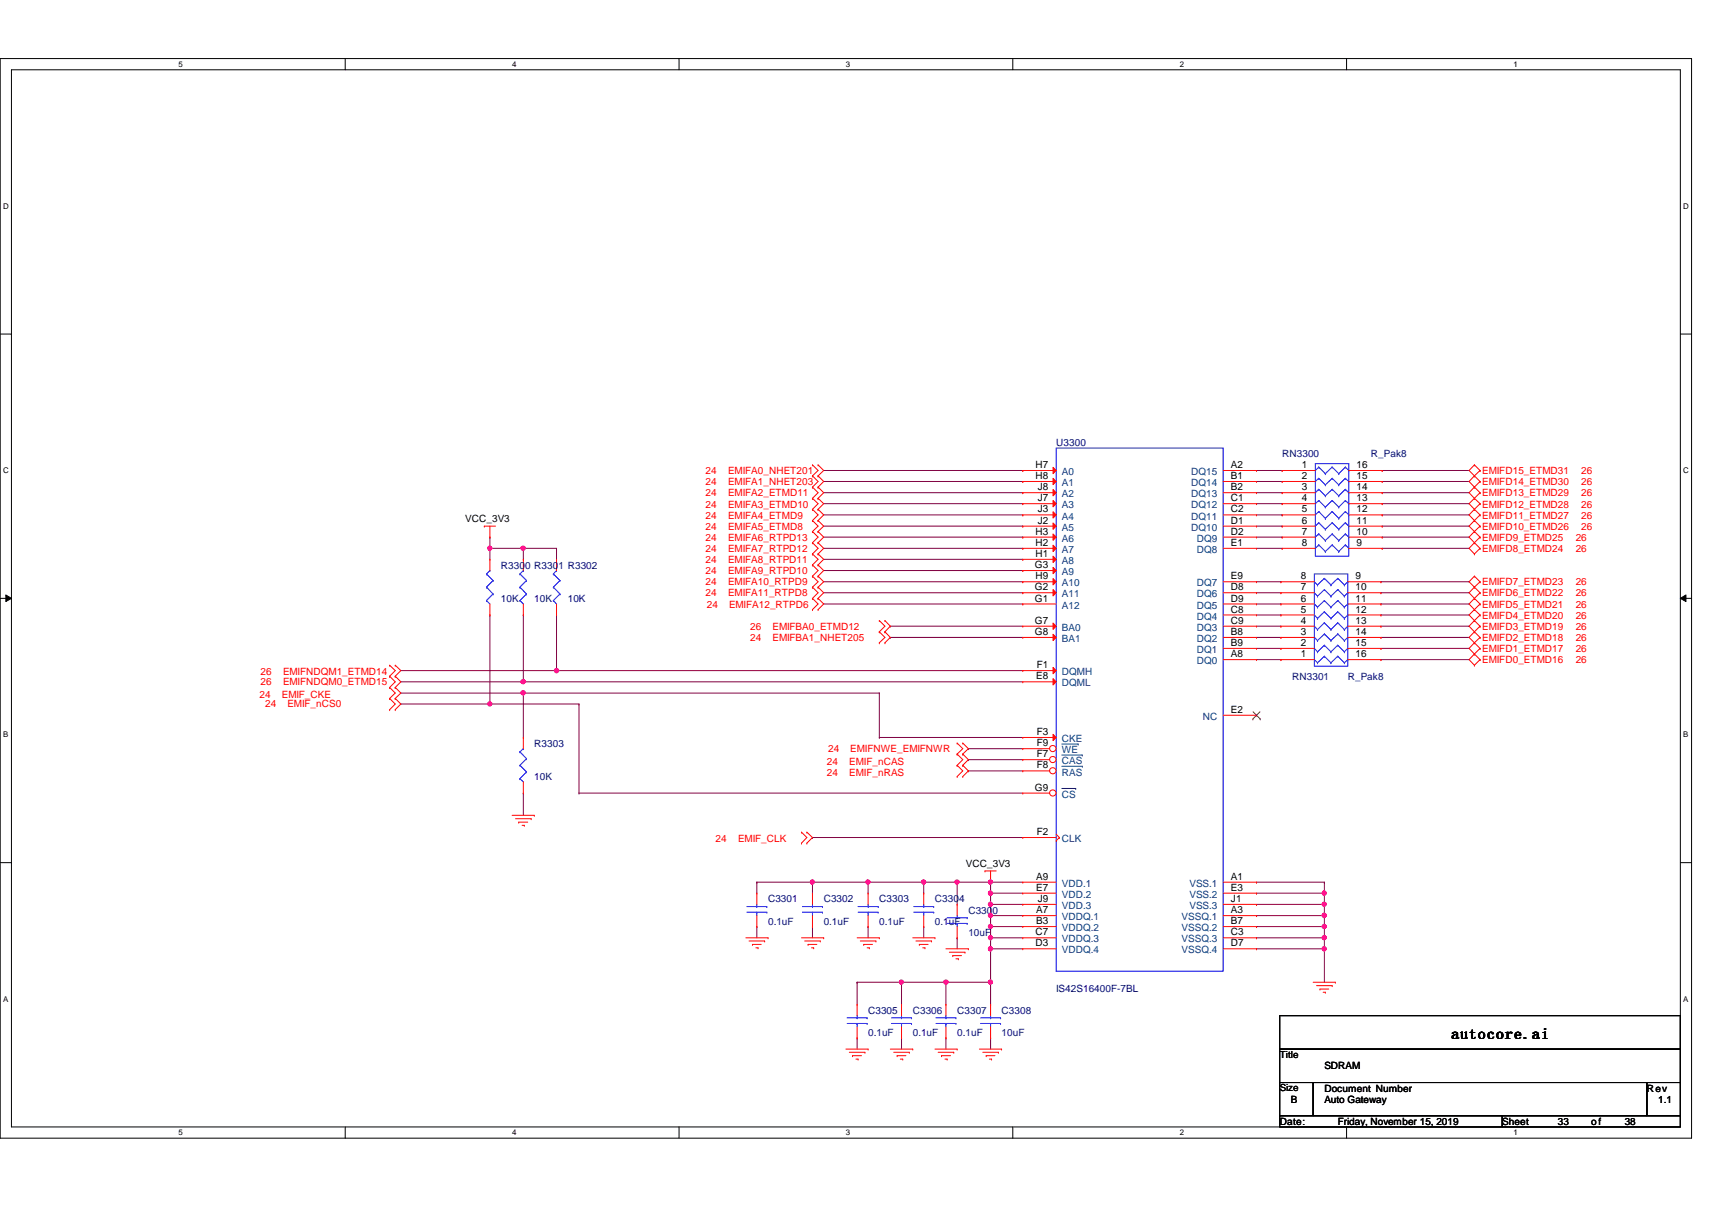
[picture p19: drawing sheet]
<svg xmlns="http://www.w3.org/2000/svg" width="297mm" height="210mm" viewBox="0 0 297 210" stroke-linecap="round" stroke-linejoin="round" font-family="sans-serif">
<defs><g id="words">
<text font-size="2.7" x="251.9" y="180.2">autocore.ai</text>
<g font-size="1.7" fill="#000080">
<text x="183.3" y="77.4">U3300</text>
<text x="222.5" y="79.3">RN3300</text>
<text x="237.9" y="79.3">R_Pak8</text>
<text x="86.9" y="98.6">R3300 R3301 R3302</text>
<text x="86.9" y="104.4">10K</text>
<text x="92.7" y="104.4">10K</text>
<text x="98.5" y="104.4">10K</text>
<text x="224.2" y="117.9">RN3301</text>
<text x="233.8" y="117.9">R_Pak8</text>
<text x="92.7" y="129.5">R3303</text>
<text x="92.7" y="135.3">10K</text>
<text x="133.3" y="156.5">C3301</text>
<text x="133.3" y="160.4">0.1uF</text>
<text x="142.9" y="156.5">C3302</text>
<text x="142.9" y="160.4">0.1uF</text>
<text x="152.6" y="156.5">C3303</text>
<text x="152.6" y="160.4">0.1uF</text>
<text x="162.2" y="156.5">C3304</text>
<text x="162.2" y="160.4">0.1uF</text>
<text x="168" y="158.5">C3300</text>
<text x="168" y="162.3">10uF</text>
<text x="183.3" y="172">IS42S16400F-7BL</text>
<text x="150.6" y="175.9">C3305</text>
<text x="150.6" y="179.7">0.1uF</text>
<text x="158.4" y="175.9">C3306</text>
<text x="158.4" y="179.7">0.1uF</text>
<text x="166.1" y="175.9">C3307</text>
<text x="166.1" y="179.7">0.1uF</text>
<text x="173.8" y="175.9">C3308</text>
<text x="173.8" y="179.7">10uF</text>
</g>
<g font-size="1.7" fill="#f00">
<text x="122.4" y="82.3">24</text>
<text x="126.3" y="82.3">EMIFA0_NHET201</text>
<text x="257.2" y="82.3">EMIFD15_ETMD31</text>
<text x="274.4" y="82.3">26</text>
<text x="122.4" y="84.2">24</text>
<text x="122.4" y="86.1">24</text>
<text x="122.4" y="88.1">24</text>
<text x="122.4" y="90">24</text>
<text x="126.3" y="84.2">EMIFA1_NHET203</text>
<text x="126.3" y="86.1">EMIFA2_ETMD11</text>
<text x="126.3" y="88.1">EMIFA3_ETMD10</text>
<text x="126.3" y="90">EMIFA4_ETMD9</text>
<text x="257.2" y="88.1">EMIFD12_ETMD28</text>
<text x="257.2" y="90">EMIFD11_ETMD27</text>
<text x="257.2" y="84.2">EMIFD14_ETMD30</text>
<text x="257.2" y="86.1">EMIFD13_ETMD29</text>
<text x="274.4" y="88.1">26</text>
<text x="274.4" y="90">26</text>
<text x="274.4" y="84.2">26</text>
<text x="274.4" y="86.1">26</text>
<text x="122.4" y="91.9">24</text>
<text x="122.4" y="93.8">24</text>
<text x="122.4" y="95.8">24</text>
<text x="126.3" y="91.9">EMIFA5_ETMD8</text>
<text x="126.3" y="93.8">EMIFA6_RTPD13</text>
<text x="126.3" y="95.8">EMIFA7_RTPD12</text>
<text x="257.2" y="91.9">EMIFD10_ETMD26</text>
<text x="257.2" y="93.8">EMIFD9_ETMD25</text>
<text x="257.2" y="95.8">EMIFD8_ETMD24</text>
<text x="273.4" y="93.8">26</text>
<text x="273.4" y="95.8">26</text>
<text x="274.4" y="91.9">26</text>
<text x="122.4" y="97.7">24</text>
<text x="122.4" y="99.6">24</text>
<text x="122.4" y="101.6">24</text>
<text x="126.3" y="97.7">EMIFA8_RTPD11</text>
<text x="126.3" y="99.6">EMIFA9_RTPD10</text>
<text x="126.3" y="101.6">EMIFA10_RTPD9</text>
<text x="257.2" y="101.6">EMIFD7_ETMD23</text>
<text x="273.4" y="101.6">26</text>
<text x="122.4" y="103.5">24</text>
<text x="122.6" y="105.4">24</text>
<text x="126.3" y="103.5">EMIFA11_RTPD8</text>
<text x="126.5" y="105.4">EMIFA12_RTPD6</text>
<text x="257.2" y="107.4">EMIFD4_ETMD20</text>
<text x="257.2" y="105.4">EMIFD5_ETMD21</text>
<text x="257.2" y="103.5">EMIFD6_ETMD22</text>
<text x="273.4" y="107.4">26</text>
<text x="273.4" y="105.4">26</text>
<text x="273.4" y="103.5">26</text>
<text x="130.2" y="109.3">26</text>
<text x="130.2" y="111.2">24</text>
<text x="134" y="109.3">EMIFBA0_ETMD12</text>
<text x="134" y="111.2">EMIFBA1_NHET205</text>
<text x="257.2" y="109.3">EMIFD3_ETMD19</text>
<text x="257.2" y="111.2">EMIFD2_ETMD18</text>
<text x="257.2" y="113.1">EMIFD1_ETMD17</text>
<text x="273.4" y="109.3">26</text>
<text x="273.4" y="111.2">26</text>
<text x="273.4" y="113.1">26</text>
<text x="45.2" y="118.9">26</text>
<text x="45.2" y="117">26</text>
<text x="49.1" y="118.9">EMIFNDQM0_ETMD15</text>
<text x="49.1" y="117">EMIFNDQM1_ETMD14</text>
<text x="257.2" y="115.1">EMIFD0_ETMD16</text>
<text x="273.4" y="115.1">26</text>
<text x="45" y="121">24</text>
<text x="46" y="122.6">24</text>
<text x="48.9" y="121">EMIF_CKE</text>
<text x="49.9" y="122.6">EMIF_nCS0</text>
<text x="143.7" y="130.5">24</text>
<text x="147.5" y="130.5">EMIFNWE_EMIFNWR</text>
<text x="143.5" y="132.6">24</text>
<text x="143.5" y="134.6">24</text>
<text x="147.4" y="132.6">EMIF_nCAS</text>
<text x="147.4" y="134.6">EMIF_nRAS</text>
<text x="124.2" y="146.1">24</text>
<text x="128.1" y="146.1">EMIF_CLK</text>
</g>
<g font-size="1.7">
<text x="179.7" y="81.2">H7</text>
<text x="179.7" y="83.1">H8</text>
<text x="213.6" y="81.2">A2</text>
<text x="213.6" y="83.1">B1</text>
<text x="225.9" y="81.2">1</text>
<text x="225.9" y="83.1">2</text>
<text x="235.4" y="83.1">15</text>
<text x="235.4" y="81.2">16</text>
<text x="180" y="85">J8</text>
<text x="180" y="87">J7</text>
<text x="180" y="88.9">J3</text>
<text x="213.6" y="85">B2</text>
<text x="213.6" y="87">C1</text>
<text x="213.6" y="88.9">C2</text>
<text x="225.9" y="85">3</text>
<text x="225.9" y="87">4</text>
<text x="225.9" y="88.9">5</text>
<text x="235.4" y="88.9">12</text>
<text x="235.4" y="87">13</text>
<text x="235.4" y="85">14</text>
<text x="80.7" y="90.6">VCC_3V3</text>
<text x="179.7" y="92.8">H3</text>
<text x="179.7" y="94.7">H2</text>
<text x="180" y="90.8">J2</text>
<text x="213.6" y="90.8">D1</text>
<text x="213.6" y="92.8">D2</text>
<text x="213.6" y="94.7">E1</text>
<text x="225.9" y="90.8">6</text>
<text x="225.9" y="92.8">7</text>
<text x="225.9" y="94.7">8</text>
<text x="235.4" y="94.7">9</text>
<text x="235.4" y="92.8">10</text>
<text x="235.4" y="90.8">11</text>
<text x="179.6" y="98.6">G3</text>
<text x="179.7" y="96.6">H1</text>
<text x="179.7" y="100.5">H9</text>
<text x="213.6" y="100.5">E9</text>
<text x="225.7" y="100.5">8</text>
<text x="235.2" y="100.5">9</text>
<text x="179.6" y="102.4">G2</text>
<text x="179.6" y="104.4">G1</text>
<text x="213.6" y="106.3">C8</text>
<text x="213.6" y="104.4">D9</text>
<text x="213.6" y="102.4">D8</text>
<text x="225.7" y="106.3">5</text>
<text x="225.7" y="104.4">6</text>
<text x="225.7" y="102.4">7</text>
<text x="235.2" y="102.4">10</text>
<text x="235.2" y="104.4">11</text>
<text x="235.2" y="106.3">12</text>
<text x="179.6" y="108.2">G7</text>
<text x="179.6" y="110.2">G8</text>
<text x="213.6" y="112.1">B9</text>
<text x="213.6" y="110.2">B8</text>
<text x="213.6" y="108.2">C9</text>
<text x="225.7" y="112.1">2</text>
<text x="225.7" y="110.2">3</text>
<text x="225.7" y="108.2">4</text>
<text x="235.2" y="108.2">13</text>
<text x="235.2" y="110.2">14</text>
<text x="235.2" y="112.1">15</text>
<text x="179.8" y="117.9">E8</text>
<text x="179.9" y="115.9">F1</text>
<text x="213.6" y="114">A8</text>
<text x="225.7" y="114">1</text>
<text x="235.2" y="114">16</text>
<text x="213.6" y="123.7">E2</text>
<text x="179.9" y="131.4">F7</text>
<text x="179.9" y="129.5">F9</text>
<text x="179.9" y="127.5">F3</text>
<text x="179.6" y="137.2">G9</text>
<text x="179.9" y="133.3">F8</text>
<text x="179.9" y="144.9">F2</text>
<text x="167.6" y="150.4">VCC_3V3</text>
<text x="179.8" y="152.6">A9</text>
<text x="179.8" y="154.5">E7</text>
<text x="213.6" y="152.6">A1</text>
<text x="213.6" y="154.5">E3</text>
<text x="179.8" y="160.3">B3</text>
<text x="179.8" y="158.4">A7</text>
<text x="180" y="156.5">J9</text>
<text x="213.6" y="156.5">J1</text>
<text x="213.6" y="158.4">A3</text>
<text x="213.6" y="160.3">B7</text>
<text x="179.7" y="164.2">D3</text>
<text x="179.7" y="162.3">C7</text>
<text x="213.6" y="162.3">C3</text>
<text x="213.6" y="164.2">D7</text>
<text x="222" y="183.5">Title</text>
<text x="229.8" y="185.5">SDRAM</text>
<text x="222" y="189.3">Size</text>
<text x="224" y="191.3">B</text>
<text x="229.8" y="189.4">Document Number</text>
<text x="229.8" y="191.3">Auto Gateway</text>
<text x="285.7" y="189.4">Rev</text>
<text x="287.7" y="191.3">1.1</text>
<text x="222" y="195.2">Date:</text>
<text x="232.1" y="195.2">Friday, November 15, 2019</text>
<text x="260.6" y="195.2">Sheet</text>
<text x="270.3" y="195.2">33</text>
<text x="276.1" y="195.2">of</text>
<text x="281.9" y="195.2">38</text>
</g>
<g font-size="1.7" fill="#004080">
<text x="184.2" y="82.4">A0</text>
<text x="206.7" y="82.4">DQ15</text>
<text x="184.2" y="84.3">A1</text>
<text x="184.2" y="86.3">A2</text>
<text x="184.2" y="88.2">A3</text>
<text x="206.7" y="84.3">DQ14</text>
<text x="206.7" y="86.3">DQ13</text>
<text x="206.7" y="88.2">DQ12</text>
<text x="184.2" y="90.1">A4</text>
<text x="184.2" y="92.1">A5</text>
<text x="184.2" y="94">A6</text>
<text x="184.2" y="95.9">A7</text>
<text x="206.7" y="90.1">DQ11</text>
<text x="206.7" y="92.1">DQ10</text>
<text x="207.6" y="94">DQ9</text>
<text x="207.6" y="95.9">DQ8</text>
<text x="184.2" y="97.8">A8</text>
<text x="184.2" y="99.8">A9</text>
<text x="184.2" y="101.7">A10</text>
<text x="207.6" y="101.7">DQ7</text>
<text x="184.2" y="103.6">A11</text>
<text x="184.2" y="105.6">A12</text>
<text x="207.6" y="107.5">DQ4</text>
<text x="207.6" y="105.6">DQ5</text>
<text x="207.6" y="103.6">DQ6</text>
<text x="184.2" y="109.4">BA0</text>
<text x="184.2" y="111.4">BA1</text>
<text x="207.6" y="113.3">DQ1</text>
<text x="207.6" y="111.4">DQ2</text>
<text x="207.6" y="109.4">DQ3</text>
<text x="184.2" y="119.1">DQML</text>
<text x="184.2" y="117.1">DQMH</text>
<text x="207.6" y="115.2">DQ0</text>
<text x="208.7" y="124.9">NC</text>
<text x="184.2" y="130.7">WE</text>
<text x="184.2" y="128.7">CKE</text>
<text x="184.2" y="134.5">RAS</text>
<text x="184.2" y="132.6">CAS</text>
<text x="184.2" y="138.4">CS</text>
<text x="184.2" y="146.1">CLK</text>
<text x="184.2" y="153.8">VDD.1</text>
<text x="184.2" y="155.7">VDD.2</text>
<text x="206.4" y="153.8">VSS.1</text>
<text x="206.4" y="155.7">VSS.2</text>
<text x="184.2" y="161.5">VDDQ.2</text>
<text x="184.2" y="159.6">VDDQ.1</text>
<text x="184.2" y="157.7">VDD.3</text>
<text x="205" y="159.6">VSSQ.1</text>
<text x="205" y="161.5">VSSQ.2</text>
<text x="206.4" y="157.7">VSS.3</text>
<text x="184.2" y="165.4">VDDQ.4</text>
<text x="184.2" y="163.5">VDDQ.3</text>
<text x="205" y="163.5">VSSQ.3</text>
<text x="205" y="165.4">VSSQ.4</text>
</g>
<g font-size="1.4">
<text x="30.9" y="11.6">5</text>
<text x="88.9" y="11.6">4</text>
<text x="146.8" y="11.6">3</text>
<text x="204.7" y="11.6">2</text>
<text x="262.6" y="11.6">1</text>
<text x=".5" y="36.2">D</text>
<text x="292.1" y="36.2">D</text>
<text x=".5" y="82.1">C</text>
<text x="292.1" y="82.1">C</text>
<text x=".5" y="127.9">B</text>
<text x="292.1" y="127.9">B</text>
<text x=".5" y="173.8">A</text>
<text x="292.1" y="173.8">A</text>
<text x="30.9" y="196.9">5</text>
<text x="88.9" y="196.9">4</text>
<text x="146.8" y="196.9">3</text>
<text x="204.7" y="196.9">2</text>
<text x="262.6" y="196.9">1</text>
</g>
</g></defs>
<path d="M0 10.2h293.5v187.2h-293.5zM2 12.1h289.5v183.4h-289.5z" fill="none" stroke="#000" stroke-width=".17"/>
<g fill="#fff">
<path d="M30.9 10.4h.8v1.5h-.8z"/>
<path d="M30.9 195.7h.8v1.5h-.8z"/>
</g>
<path d="M59.9 10.2v1.9M59.9 195.5v1.9" fill="none" stroke="#000" stroke-width=".17"/>
<g fill="#fff">
<path d="M88.9 10.4h.7v1.5h-.7z"/>
<path d="M88.9 195.7h.7v1.5h-.7z"/>
</g>
<path d="M117.8 10.2v1.9M117.8 195.5v1.9" fill="none" stroke="#000" stroke-width=".17"/>
<g fill="#fff">
<path d="M146.8 10.4h.7v1.5h-.7z"/>
<path d="M146.8 195.7h.7v1.5h-.7z"/>
</g>
<path d="M175.7 10.2v1.9M175.7 195.5v1.9" fill="none" stroke="#000" stroke-width=".17"/>
<g fill="#fff">
<path d="M204.7 10.4h.7v1.5h-.7z"/>
<path d="M204.7 195.7h.7v1.5h-.7z"/>
</g>
<path d="M233.6 10.2v1.9M233.6 195.5v1.9" fill="none" stroke="#000" stroke-width=".17"/>
<g fill="#fff">
<path d="M262.6 10.4h.8v1.5h-.8z"/>
<path d="M262.6 195.7h.8v1.5h-.8z"/>
<path d="M.5 35h1v1.5h-1z"/>
<path d="M292.1 35h.9v1.5h-.9z"/>
<path d="M.5 80.9h1v1.5h-1z"/>
<path d="M292.1 80.9h.9v1.5h-.9z"/>
</g>
<path d="M0 58h2M291.5 58h2" fill="none" stroke="#000" stroke-width=".17"/>
<g fill="#fff">
<path d="M.5 126.7h.9v1.5h-.9z"/>
<path d="M292.1 126.7h.8v1.5h-.8z"/>
</g>
<path d="M0 103.8h2M1 103.2l1 .6-1 .6zM291.5 103.8l1-.6v1.2zM291.5 103.8h2" fill="none" stroke="#000" stroke-width=".17"/>
<path d="M1 103.2l1 .6-1 .6zM291.5 103.8l1-.6v1.2z" fill="#000"/>
<g fill="#fff">
<path d="M.5 172.6h.9v1.5h-.9z"/>
<path d="M292.1 172.6h.8v1.5h-.8z"/>
</g>
<path d="M0 149.6h2M291.5 149.6h2" fill="none" stroke="#000" stroke-width=".17"/>
<path d="M141 153h.1M141 153v1.9M150.6 153h.1M150.6 153h9.7M160.3 153h.1M160.3 153v1.9M166.1 153h.1M166.1 153h5.8M148.7 170.4h.1M148.7 170.4v3.8" fill="none" stroke="#800040" stroke-width=".17"/>
<circle cx="160.2" cy="153" r=".37" fill="#f0f"/>
<circle cx="160.2" cy="153" r=".37" fill="none" stroke="#f0f" stroke-width=".17"/>
<path d="M148.7 170.4h.1M148.7 170.4h15.4M156.4 170.4h.1" fill="none" stroke="#800040" stroke-width=".17"/>
<circle cx="164.1" cy="170.4" r=".37" fill="#f0f"/>
<circle cx="164.1" cy="170.4" r=".37" fill="none" stroke="#f0f" stroke-width=".17"/>
<circle cx="156.4" cy="170.4" r=".37" fill="#f0f"/>
<circle cx="156.4" cy="170.4" r=".37" fill="none" stroke="#f0f" stroke-width=".17"/>
<g fill="none" stroke="#800040" stroke-width=".17">
<path d="M131.3 153h.1M131.3 153h9.7M150.6 153h.1M150.6 153v1.9M171.9 154.9h.1M171.9 156.9h.1M171.9 154.9h5.6M171.9 156.9v1.9M156.4 170.4h.1M156.4 170.4v3.8M164.1 170.4h.1M164.1 170.4v3.8"/>
<path d="M171.9 164.6h.1M171.9 164.6h5.6"/>
</g>
<circle cx="171.8" cy="158.8" r=".38" fill="#f0f"/>
<circle cx="171.8" cy="158.8" r=".38" fill="none" stroke="#f0f" stroke-width=".17"/>
<path d="M171.9 153h.1M171.9 153v1.9" fill="none" stroke="#800040" stroke-width=".17"/>
<circle cx="171.8" cy="153" r=".37" fill="#f0f"/>
<circle cx="171.8" cy="153" r=".37" fill="none" stroke="#f0f" stroke-width=".17"/>
<path d="M171.9 153h.1M171.9 154.9h.1M171.9 153h5.6M171.9 154.9v2M171.9 162.7h.1M171.9 160.7h.1M171.9 162.7h5.6M171.9 160.7h5.6" fill="none" stroke="#800040" stroke-width=".17"/>
<circle cx="171.8" cy="154.9" r=".38" fill="#f0f"/>
<circle cx="171.8" cy="154.9" r=".38" fill="none" stroke="#f0f" stroke-width=".17"/>
<path d="M131.3 153h.1M131.3 153v1.9M171.9 170.4h.1M171.9 170.4v3.8" fill="none" stroke="#800040" stroke-width=".17"/>
<circle cx="171.8" cy="170.4" r=".37" fill="#f0f"/>
<circle cx="171.8" cy="170.4" r=".37" fill="none" stroke="#f0f" stroke-width=".17"/>
<path d="M171.9 158.8h.1M171.9 156.9h.1M171.9 158.8h5.6M171.9 156.9h5.6" fill="none" stroke="#800040" stroke-width=".17"/>
<circle cx="171.8" cy="156.9" r=".37" fill="#f0f"/>
<circle cx="171.8" cy="156.9" r=".37" fill="none" stroke="#f0f" stroke-width=".17"/>
<path d="M171.9 158.8h.1M171.9 158.8v3.9M171.9 160.7h.1" fill="none" stroke="#800040" stroke-width=".17"/>
<circle cx="171.8" cy="160.7" r=".37" fill="#f0f"/>
<circle cx="171.8" cy="160.7" r=".37" fill="none" stroke="#f0f" stroke-width=".17"/>
<path d="M171.9 162.7h.1M171.9 162.7v1.9" fill="none" stroke="#800040" stroke-width=".17"/>
<circle cx="171.8" cy="164.6" r=".38" fill="#f0f"/>
<circle cx="171.8" cy="164.6" r=".38" fill="none" stroke="#f0f" stroke-width=".17"/>
<circle cx="171.8" cy="162.7" r=".37" fill="#f0f"/>
<circle cx="171.8" cy="162.7" r=".37" fill="none" stroke="#f0f" stroke-width=".17"/>
<path d="M218 153h.1M218 153h11.8M218 162.7h.1M218 162.7h11.8M229.8 162.7h.1M229.8 162.7v1.9" fill="none" stroke="#800040" stroke-width=".17"/>
<circle cx="229.8" cy="162.7" r=".37" fill="#f0f"/>
<circle cx="229.8" cy="162.7" r=".37" fill="none" stroke="#f0f" stroke-width=".17"/>
<path d="M218 164.6h.1M218 164.6h11.8" fill="none" stroke="#800040" stroke-width=".17"/>
<circle cx="229.7" cy="164.6" r=".38" fill="#f0f"/>
<circle cx="229.7" cy="164.6" r=".38" fill="none" stroke="#f0f" stroke-width=".17"/>
<path d="M218 158.8h.1M218 158.8h11.8M229.8 153h.1M229.8 153v1.9" fill="none" stroke="#800040" stroke-width=".17"/>
<circle cx="229.7" cy="158.8" r=".38" fill="#f0f"/>
<circle cx="229.7" cy="158.8" r=".38" fill="none" stroke="#f0f" stroke-width=".17"/>
<path d="M218 160.7h.1M218 160.7h11.8" fill="none" stroke="#800040" stroke-width=".17"/>
<circle cx="229.8" cy="160.7" r=".37" fill="#f0f"/>
<circle cx="229.8" cy="160.7" r=".37" fill="none" stroke="#f0f" stroke-width=".17"/>
<path d="M218 154.9h.1M218 154.9h11.8" fill="none" stroke="#800040" stroke-width=".17"/>
<circle cx="229.7" cy="154.9" r=".38" fill="#f0f"/>
<circle cx="229.7" cy="154.9" r=".38" fill="none" stroke="#f0f" stroke-width=".17"/>
<path d="M218 156.9h.1M218 156.9h11.8M229.8 158.8h.1M229.8 158.8v1.9" fill="none" stroke="#800040" stroke-width=".17"/>
<circle cx="229.8" cy="156.9" r=".37" fill="#f0f"/>
<circle cx="229.8" cy="156.9" r=".37" fill="none" stroke="#f0f" stroke-width=".17"/>
<g fill="none" stroke="#800040" stroke-width=".17">
<path d="M85 95.1h.1M85 95.1v1.9M142.9 93.2h34.6M142.9 89.3h34.6M142.9 85.5h34.6M142.9 95.1h34.6M142.9 83.5h34.6M142.9 87.4h34.6M142.9 99h34.6M142.9 91.3h34.6M142.9 81.6h34.6M142.9 97h34.6"/>
<path d="M177.5 93.2h.1M177.5 89.3h.1M177.5 85.5h.1M177.5 95.1h.1M177.5 83.5h.1M177.5 87.4h.1M177.5 99h.1M177.5 91.3h.1M177.5 81.6h.1M177.5 97h.1M218 93.2h4.5M218 89.3h4.5"/>
<path d="M218 85.5h4.5M218 95.1h4.5M218 83.5h4.5M218 87.4h4.5M218 91.3h4.5M218 81.6h4.5M222.5 81.6h.1M222.5 83.5h.1M222.5 93.2h.1M222.5 87.4h.1M222.5 91.3h.1M222.5 89.3h.1"/>
<path d="M222.5 85.5h.1M222.5 95.1h.1M239.8 95.1h.1M239.8 87.4h.1M239.8 81.6h.1M239.8 83.5h.1M239.8 93.2h.1M239.8 85.5h.1M239.8 91.3h.1M239.8 89.3h.1M239.8 93.2h15.1M239.8 89.3h15.1"/>
<path d="M239.8 85.5h15.1M239.8 95.1h15.1M239.8 83.5h15.1M239.8 87.4h15.1M239.8 91.3h15.1M239.8 81.6h15.1M142.9 100.9h34.6M142.9 102.8h34.6M142.9 104.8h34.6M154.5 110.6h.1M154.5 108.6h.1M154.5 110.6h23"/>
<path d="M154.5 108.6h23M177.5 100.9h.1M177.5 102.8h.1M177.5 104.8h.1M218 110.6h4.2M218 100.9h4.2M218 102.8h4.2M218 104.8h4.2M218 106.7h4.2M218 112.5h4.2M218 108.6h4.2M218 114.4h4.2"/>
<path d="M222.2 102.8h.1M222.2 106.7h.1M222.2 114.4h.1M222.2 100.9h.1M222.2 112.5h.1M222.2 110.6h.1M222.2 104.8h.1M222.2 108.6h.1M239.6 102.8h.1M239.6 104.8h.1M239.6 106.7h.1M239.6 112.5h.1"/>
<path d="M239.6 110.6h.1M239.6 108.6h.1M239.6 100.9h.1M239.6 114.4h.1M239.6 110.6h15.3M239.6 100.9h15.3M239.6 102.8h15.3M239.6 104.8h15.3M239.6 106.7h15.3M239.6 112.5h15.3M239.6 108.6h15.3M239.6 114.4h15.3"/>
<path d="M168 129.9h.1M168 131.8h.1M168 133.7h.1M168 129.9h9.5M168 131.8h9.5M168 133.7h9.5M141 145.3h.1M141 145.3h36.5M166.1 153h.1M166.1 153v3.9M229.8 154.9h.1M229.8 156.9h.1"/>
<path d="M229.8 154.9v3.9M131.3 160.7h.1M131.3 160.7v2M141 160.7h.1M141 160.7v2M150.6 160.7h.1M150.6 160.7v2M160.3 160.7h.1M160.3 160.7v2M164.1 170.4h.1M164.1 170.4h7.8M229.8 164.6h.1"/>
<path d="M229.8 160.7h.1M229.8 160.7v2M229.8 164.6v5.8M148.7 180h.1M148.7 180v2M164.1 180h.1M164.1 180v2"/>
</g>
<circle cx="166" cy="153" r=".37" fill="#f0f"/>
<circle cx="166" cy="153" r=".37" fill="none" stroke="#f0f" stroke-width=".17"/>
<path d="M141 153h.1M141 153h9.6M160.3 153h.1M160.3 153h5.8M166.1 162.7h.1M166.1 162.7v1.9M171.9 164.6h.1M171.9 164.6v5.8M171.9 180h.1M171.9 180v2" fill="none" stroke="#800040" stroke-width=".17"/>
<circle cx="150.6" cy="153" r=".37" fill="#f0f"/>
<circle cx="150.6" cy="153" r=".37" fill="none" stroke="#f0f" stroke-width=".17"/>
<circle cx="140.9" cy="153" r=".37" fill="#f0f"/>
<circle cx="140.9" cy="153" r=".37" fill="none" stroke="#f0f" stroke-width=".17"/>
<path d="M69.6 120.2h21.2M69.6 122.1h15.4M85 122.1h.1M90.8 120.2h.1M156.4 180h.1M156.4 180v2" fill="none" stroke="#800040" stroke-width=".17"/>
<circle cx="85" cy="122.1" r=".37" fill="#f0f"/>
<circle cx="85" cy="122.1" r=".37" fill="none" stroke="#f0f" stroke-width=".17"/>
<path d="M69.6 116.3h107.9M69.6 118.3h21.2M90.8 118.3h.1M96.6 116.3h.1" fill="none" stroke="#800040" stroke-width=".17"/>
<circle cx="96.6" cy="116.3" r=".38" fill="#f0f"/>
<circle cx="96.6" cy="116.3" r=".38" fill="none" stroke="#f0f" stroke-width=".17"/>
<path d="M90.8 118.3h.1M90.8 118.3h86.7" fill="none" stroke="#800040" stroke-width=".17"/>
<circle cx="90.8" cy="118.3" r=".37" fill="#f0f"/>
<circle cx="90.8" cy="118.3" r=".37" fill="none" stroke="#f0f" stroke-width=".17"/>
<path d="M90.8 120.2h.1M90.8 120.2h61.8" fill="none" stroke="#800040" stroke-width=".17"/>
<circle cx="90.8" cy="120.2" r=".38" fill="#f0f"/>
<circle cx="90.8" cy="120.2" r=".38" fill="none" stroke="#f0f" stroke-width=".17"/>
<g fill="none" stroke="#800040" stroke-width=".17">
<path d="M85 95.1h.1M85 93.2h.1M85 95.1h5.8M85 93.2v1.9M96.6 95.1h.1M96.6 95.1v1.9M90.8 106.7h.1M90.8 106.7v11.6M96.6 106.7h.1M96.6 106.7v9.6M85 122.1h.1M85 122.1h15.5"/>
<path d="M90.8 137.6h.1M90.8 137.6v3.8M100.5 122.1h.1M100.5 137.6h.1M100.5 122.1v15.5M100.5 137.6h77M152.6 120.2h.1M152.6 127.9h.1M152.6 120.2v7.7M152.6 127.9h24.9"/>
</g>
<circle cx="85" cy="95.1" r=".37" fill="#f0f"/>
<circle cx="85" cy="95.1" r=".37" fill="none" stroke="#f0f" stroke-width=".17"/>
<path d="M90.8 95.1h.1M90.8 95.1v1.9" fill="none" stroke="#800040" stroke-width=".17"/>
<circle cx="90.8" cy="95.1" r=".37" fill="#f0f"/>
<circle cx="90.8" cy="95.1" r=".37" fill="none" stroke="#f0f" stroke-width=".17"/>
<path d="M90.8 95.1h.1M90.8 95.1h5.8M85 106.7h.1M85 106.7v15.4M90.8 120.2h.1M90.8 120.2v7.7" fill="none" stroke="#800040" stroke-width=".17"/>
<g fill="none" stroke="#f00" stroke-width=".17">
<path d="M84 91.3h.1M84 91.3h2M85 93.2h.1M85 91.3v1.9M96.6 97h.1M96.6 97v2M141 82.5h.1M141 80.6h.1M141 84.5h.1M141 86.4h.1M141 88.3h.1M141 90.3h.1"/>
<path d="M141 92.2h.1M141 94.1h.1M141 96.1h.1M141 98h.1M141 99.9h.1M141 80.6l.9 1-.9 .9M141 82.5l.9 1-.9 1M141 84.5l.9 1-.9 .9M141 86.4l.9 1-.9 .9M141 88.3l.9 1-.9 1M141 90.3l.9 1-.9 .9M141 92.2l.9 1-.9 .9"/>
<path d="M141 94.1l.9 1-.9 1M141 96.1l.9 .9-.9 1M141 98l.9 1-.9 .9M141 99.9l.9 1-.9 1M141.9 80.6h.1M141.9 82.5h.1M141.9 84.5h.1M141.9 86.4h.1M141.9 88.3h.1M141.9 90.3h.1M141.9 92.2h.1M141.9 94.1h.1"/>
<path d="M141.9 96.1h.1M141.9 98h.1M141.9 99.9h.1M141.9 80.6l1 1-1 .9M141.9 82.5l1 1-1 1M141.9 84.5l1 1-1 .9M141.9 86.4l1 1-1 .9M141.9 88.3l1 1-1 1M141.9 90.3l1 1-1 .9M141.9 92.2l1 1-1 .9M141.9 94.1l1 1-1 1M141.9 96.1l1 .9-1 1"/>
<path d="M141.9 98l1 1-1 .9M141.9 99.9l1 1-1 1M222.5 81.6h.1M222.5 83.5h.1M222.5 85.5h.1M222.5 87.4h.1M222.5 89.3h.1M222.5 91.3h.1M222.5 93.2h.1M222.5 95.1h.1M222.5 91.3h5.7M222.5 81.6h5.7"/>
<path d="M222.5 83.5h5.7M222.5 85.5h5.7M222.5 87.4h5.7M222.5 89.3h5.7M222.5 93.2h5.7M222.5 95.1h5.7M234 91.3h5.8M234 81.6h5.8M234 83.5h5.8M234 85.5h5.8M234 87.4h5.8M234 89.3h5.8"/>
<path d="M234 93.2h5.8M234 95.1h5.8M239.8 95.1h.1M239.8 93.2h.1M239.8 91.3h.1M239.8 89.3h.1M239.8 87.4h.1M239.8 85.5h.1M239.8 83.5h.1M239.8 81.6h.1M255.8 99.9h.1M255.8 92.2h.1"/>
<path d="M255.8 90.3h.1M255.8 88.3h.1M255.8 86.4h.1M255.8 94.1h.1M255.8 84.5h.1M255.8 82.5h.1M255.8 80.6h.1M255.8 96.1h.1M255.8 99.9l-.9 1 1.9 1.9M255.8 99.9l1 1M255.8 90.3l-.9 1 1.9 1.9M255.8 90.3l1 1"/>
<path d="M255.8 86.4l1 1M255.8 92.2l-.9 1 .9 .9M255.8 88.3l-.9 1 .9 1M255.8 88.3l1 1M255.8 82.5l-.9 1 .9 1M255.8 80.6l-.9 1 1.9 1.9M255.8 80.6l1 1M255.8 94.1l-.9 1 .9 1M255.8 94.1l1 1M255.8 84.5l-.9 1 .9 .9M255.8 84.5l1 1M256.8 91.3h.1"/>
<path d="M256.8 87.4h.1M256.8 93.2h.1M256.8 89.3h.1M256.8 83.5h.1M256.8 81.6h.1M256.8 95.1h.1M256.8 85.5h.1M256.8 91.3l-1 .9M256.8 85.5l-1.9 1.9 .9 .9M256.8 87.4l-1 .9M256.8 93.2l-1 .9M256.8 89.3l-1 1"/>
<path d="M256.8 83.5l-1 1M256.8 81.6l-1 .9M256.8 95.1l-1 1M67.6 119.3h.1M67.6 117.3h.1M67.6 115.4h.1M67.6 119.3l1 .9-1 1M67.6 117.3l1 1-1 1M67.6 115.4l1 .9-1 1M68.6 119.3h.1M68.6 117.3h.1M68.6 115.4h.1"/>
<path d="M68.6 119.3l1 .9-1 1M68.6 117.3l1 1-1 1M68.6 115.4l1 .9-1 1M96.6 106.7h.1M96.6 104.8v1.9M141 101.9h.1M141 103.8h.1M141 105.7h.1M141 101.9l.9 .9-.9 1M141 103.8l.9 1-.9 .9M141.9 101.9h.1M141.9 103.8h.1"/>
<path d="M141.9 105.7h.1M141.9 101.9l1 .9-1 1M141.9 103.8l1 1-1 .9M152.6 109.6h.1M152.6 107.7h.1M152.6 111.5h.1M152.6 107.7l.9 .9-.9 1M152.6 109.6l.9 1-.9 .9M153.5 107.7h.1M153.5 109.6h.1M153.5 111.5h.1M153.5 107.7l1 .9-1 1"/>
<path d="M153.5 109.6l1 1-1 .9M212.2 114.4h5.8M212.2 112.5h5.8M212.2 110.6h5.8M212.2 108.6h5.8M212.2 106.7h5.8M212.2 104.8h5.8M212.2 102.8h5.8M212.2 100.9h5.8M218 114.4h.1M218 112.5h.1M218 110.6h.1"/>
<path d="M218 108.6h.1M218 106.7h.1M218 104.8h.1M218 102.8h.1M218 100.9h.1M255.8 101.9h.1M255.8 107.7h.1M255.8 105.7h.1M255.8 109.6h.1M255.8 111.5h.1M255.8 103.8h.1M255.8 115.4h.1"/>
<path d="M255.8 113.5h.1M255.8 105.7l1 1M255.8 107.7l-.9 .9 .9 1M255.8 107.7l1 .9M255.8 109.6l-.9 1 1.9 1.9M255.8 109.6l1 1M255.8 103.8l-.9 1 .9 .9M255.8 103.8l1 1M255.8 113.5l-.9 .9 .9 1M255.8 113.5l1 .9M255.8 101.9l-.9 .9 .9 1M255.8 111.5l-.9 1 .9 1"/>
<path d="M256.8 100.9h.1M256.8 106.7h.1M256.8 108.6h.1M256.8 110.6h.1M256.8 104.8h.1M256.8 114.4h.1M256.8 102.8h.1M256.8 112.5h.1M256.8 100.9l-1 1M256.8 104.8l-1.9 1.9 .9 1M256.8 106.7l-1 1M256.8 108.6l-1 1"/>
<path d="M256.8 110.6l-1 .9M256.8 114.4l-1 1M256.8 102.8l-1 1M256.8 112.5l-1 1M67.6 121.2h.1M67.6 123.1h.1M67.6 121.2l1 .9-1 1M68.6 121.2h.1M68.6 123.1h.1M68.6 121.2l1 .9-1 1M166.1 130.8h.1M166.1 132.8h.1"/>
<path d="M166.1 134.7h.1M166.1 128.9h.1M166.1 130.8l.9 1-.9 1M166.1 132.8l.9 .9-.9 1M166.1 128.9l.9 1-.9 .9M167 130.8h.1M167 132.8h.1M167 134.7h.1M167 128.9h.1M167 130.8l1 1-1 1M167 132.8l1 .9-1 1M167 128.9l1 1-1 .9"/>
<path d="M88.9 141.4h3.8M89.4 142h2.8M90 142.6h.1M90 142.6h1.6M90.6 143.2h.4M91 143.2h.1M92.2 142h.1M92.7 141.4h.1M139.1 144.4h.1M139.1 146.3h.1M139.1 144.4l.9 .9-.9 1M140 144.4h.1"/>
<path d="M140 146.3h.1M140 144.4l1 .9-1 1M166.1 156.9h.1M166.1 156.9v1.9M170.9 151.1h.1M170.9 151.1h1.9M171.9 153h.1M171.9 151.1v1.9M129.4 162.7h3.9M130 163.2h2.7M130.6 163.8h.1M130.6 163.8h1.5"/>
<path d="M131.1 164.4h.4M131.5 164.4h.1M132.7 163.2h.1M133.3 162.7h.1M139.1 162.7h3.8M139.6 163.2h2.7M140.2 163.8h.1M140.2 163.8h1.5M140.8 164.4h.4M141.2 164.4h.1M142.3 163.2h.1M142.9 162.7h.1"/>
<path d="M148.7 162.7h3.9M149.3 163.2h2.7M149.9 163.8h.1M149.9 163.8h1.5M150.4 164.4h.4M150.8 164.4h.1M152 163.2h.1M152.6 162.7h.1M156.4 174.2h.1M156.4 174.2v2M156.4 178.1v1.9M158.4 162.7h3.8"/>
<path d="M158.9 163.2h2.7M159.5 163.8h.1M159.5 163.8h1.5M160.1 164.4h.4M160.5 164.4h.1M161.6 163.2h.1M162.2 162.7h.1M164.1 164.6h3.9M164.7 165.2h2.7M165.3 165.8h.1M165.3 165.8h1.5M165.9 166.3h.4"/>
<path d="M166.1 162.7h.1M166.1 160.7v2M166.3 166.3h.1M167.4 165.2h.1M168 164.6h.1M171.9 174.2h.1M171.9 174.2v2M171.9 178.1v1.9M227.8 170.4h3.9M228.4 171h2.7M229 171.6h.1M229 171.6h1.5"/>
<path d="M229.6 172.1h.4M230 172.1h.1M231.1 171h.1M231.7 170.4h.1M146.8 182h3.8M147.4 182.5h2.7M147.9 183.1h.1M147.9 183.1h1.6M148.5 183.7h.4M148.9 183.7h.1M150.1 182.5h.1M150.6 182h.1"/>
<path d="M154.5 182h3.9M155.1 182.5h2.7M155.7 183.1h.1M155.7 183.1h1.5M156.2 183.7h.4M156.4 180h.1M156.6 183.7h.1M157.8 182.5h.1M158.4 182h.1M162.2 182h3.9M162.8 182.5h2.7M163.4 183.1h.1"/>
<path d="M163.4 183.1h1.5M164 183.7h.3M164.3 183.7h.1M165.5 182.5h.1M166.1 182h.1M169.9 182h3.9M170.5 182.5h2.7M171.1 183.1h.1M171.1 183.1h1.5M171.7 183.7h.3M171.9 180h.1M172 183.7h.1"/>
<path d="M173.2 182.5h.1M173.8 182h.1"/>
</g>
<path d="M222 176.2h69.5v5.8h-69.5zM222 182h69.5v5.8h-69.5zM222 187.8h5.8v5.7h-5.8zM222 193.5h38.6v2h-38.6zM227.8 187.8h57.9v5.7h-57.9zM260.6 193.5h30.9v2h-30.9zM285.7 187.8h5.8v5.7h-5.8z" fill="none" stroke="#000" stroke-width=".17"/>
<g fill="none" stroke="#00f" stroke-width=".17">
<path d="M183.3 77.7h28.9v90.8h-28.9zM96 99.6h.1M96 99.6l1.2 1.1M96.6 99h.1M96.6 99l-.6 .6M228.2 80.4h5.8v16.1h-5.8zM228.8 81h.1M228.8 83h.1M228.8 84.9h.1M228.8 86.8h.1M228.8 88.7h.1M228.8 90.7h.1"/>
<path d="M228.8 92.6h.1M228.8 94.5h.1M228.8 81l1.2 1.2M228.8 81l-.6 .6M228.8 83l1.2 1.1M228.8 83l-.6 .5M228.8 84.9l1.2 1.1M228.8 84.9l-.6 .6M228.8 86.8l1.2 1.2M228.8 86.8l-.6 .6M228.8 88.7l1.2 1.2M228.8 88.7l-.6 .6"/>
<path d="M228.8 90.7l1.2 1.1M228.8 90.7l-.6 .6M228.8 92.6l1.2 1.2M228.8 92.6l-.6 .6M228.8 94.5l1.2 1.2M228.8 94.5l-.6 .6M230 82.2h.1M230 84.1h.1M230 86h.1M230 88h.1M230 89.9h.1M230 91.8h.1"/>
<path d="M230 93.8h.1M230 95.7h.1M231.1 81h.1M231.1 83h.1M231.1 84.9h.1M231.1 86.8h.1M231.1 88.7h.1M231.1 90.7h.1M231.1 92.6h.1M231.1 94.5h.1M231.1 81l1.2 1.2M231.1 81l-1.1 1.2"/>
<path d="M231.1 83l1.2 1.1M231.1 83l-1.1 1.1M231.1 84.9l1.2 1.1M231.1 84.9l-1.1 1.1M231.1 86.8l1.2 1.2M231.1 86.8l-1.1 1.2M231.1 88.7l1.2 1.2M231.1 88.7l-1.1 1.2M231.1 90.7l1.2 1.1M231.1 90.7l-1.1 1.1M231.1 92.6l1.2 1.2M231.1 92.6l-1.1 1.2"/>
<path d="M231.1 94.5l1.2 1.2M231.1 94.5l-1.1 1.2M232.3 82.2h.1M232.3 84.1h.1M232.3 86h.1M232.3 88h.1M232.3 89.9h.1M232.3 91.8h.1M232.3 93.8h.1M232.3 95.7h.1M233.4 81h.1M233.4 83h.1"/>
<path d="M233.4 84.9h.1M233.4 86.8h.1M233.4 88.7h.1M233.4 90.7h.1M233.4 92.6h.1M233.4 94.5h.1M233.4 81l.6 .6M233.4 81l-1.1 1.2M233.4 83l.6 .5M233.4 83l-1.1 1.1M233.4 84.9l.6 .6M233.4 84.9l-1.1 1.1"/>
<path d="M233.4 86.8l.6 .6M233.4 86.8l-1.1 1.2M233.4 88.7l.6 .6M233.4 88.7l-1.1 1.2M233.4 90.7l.6 .6M233.4 90.7l-1.1 1.1M233.4 92.6l.6 .6M233.4 92.6l-1.1 1.2M233.4 94.5l.6 .6M233.4 94.5l-1.1 1.2M234 81.6h.1M234 83.5h.1"/>
<path d="M234 85.5h.1M234 87.4h.1M234 89.3h.1M234 91.3h.1M234 93.2h.1M234 95.1h.1M96 104.2h.1M96 101.9h.1M96 104.2l.6 .6M96 101.9l1.2 1.1M97.2 103h.1M97.2 100.7h.1"/>
<path d="M97.2 103l-1.2 1.2M97.2 100.7l-1.2 1.2M164.3 159.2h3.5M166.1 159.2h.1M166.1 158.8v.4M167.8 159.2h.1M154.7 177.5h3.5M154.7 176.6h3.5M156.4 176.6h.1M156.4 177.5h.1M156.4 176.2v.4M156.4 177.5v.6"/>
<path d="M158.2 177.5h.1M158.2 176.6h.1M164.3 160.2h3.5M166.1 160.2h.1M166.1 160.2v.5M167.8 160.2h.1M170.1 177.5h3.5M170.1 176.6h3.5M171.9 176.6h.1M171.9 177.5h.1M171.9 176.2v.4M171.9 177.5v.6"/>
<path d="M173.6 177.5h.1M173.6 176.6h.1"/>
</g>
<path d="M182.7 81.1l.6 .5-.6 .6z" fill="#f00"/>
<path d="M177.5 81.6h.1M177.5 81.6h5.8M182.7 81.1l.6 .5-.6 .6z" fill="none" stroke="#f00" stroke-width=".17"/>
<path d="M182.7 83l.6 .5-.6 .6z" fill="#f00"/>
<path d="M177.5 83.5h.1M177.5 83.5h5.8M182.7 83l.6 .5-.6 .6z" fill="none" stroke="#f00" stroke-width=".17"/>
<path d="M182.7 84.9l.6 .6-.6 .5z" fill="#f00"/>
<path d="M177.5 85.5h.1M177.5 85.5h5.8M182.7 84.9l.6 .6-.6 .5z" fill="none" stroke="#f00" stroke-width=".17"/>
<path d="M182.7 86.8l.6 .6-.6 .5z" fill="#f00"/>
<path d="M177.5 87.4h.1M177.5 87.4h5.8M182.7 86.8l.6 .6-.6 .5z" fill="none" stroke="#f00" stroke-width=".17"/>
<path d="M182.7 88.8l.6 .5-.6 .6z" fill="#f00"/>
<path d="M177.5 89.3h.1M177.5 89.3h5.8M182.7 88.8l.6 .5-.6 .6z" fill="none" stroke="#f00" stroke-width=".17"/>
<path d="M182.7 90.7l.6 .6-.6 .5z" fill="#f00"/>
<path d="M177.5 91.3h.1M177.5 91.3h5.8M182.7 90.7l.6 .6-.6 .5z" fill="none" stroke="#f00" stroke-width=".17"/>
<path d="M182.7 92.6l.6 .6-.6 .5z" fill="#f00"/>
<path d="M177.5 93.2h.1M177.5 93.2h5.8M182.7 92.6l.6 .6-.6 .5z" fill="none" stroke="#f00" stroke-width=".17"/>
<path d="M182.7 94.6l.6 .5-.6 .6z" fill="#f00"/>
<path d="M177.5 95.1h.1M177.5 95.1h5.8M182.7 94.6l.6 .5-.6 .6z" fill="none" stroke="#f00" stroke-width=".17"/>
<path d="M182.7 96.5l.6 .5-.6 .6z" fill="#f00"/>
<path d="M177.5 97h.1M177.5 97h5.8M182.7 96.5l.6 .5-.6 .6z" fill="none" stroke="#f00" stroke-width=".17"/>
<path d="M182.7 98.4l.6 .6-.6 .5z" fill="#f00"/>
<path d="M177.5 99h.1M177.5 99h5.8M182.7 98.4l.6 .6-.6 .5z" fill="none" stroke="#f00" stroke-width=".17"/>
<path d="M182.7 100.4l.6 .5-.6 .6z" fill="#f00"/>
<path d="M177.5 100.9h.1M177.5 100.9h5.8M182.7 100.4l.6 .5-.6 .6z" fill="none" stroke="#f00" stroke-width=".17"/>
<path d="M182.7 102.3l.6 .5-.6 .6z" fill="#f00"/>
<path d="M177.5 102.8h.1M177.5 102.8h5.8M182.7 102.3l.6 .5-.6 .6z" fill="none" stroke="#f00" stroke-width=".17"/>
<path d="M182.7 108.1l.6 .5-.6 .6z" fill="#f00"/>
<path d="M177.5 108.6h.1M177.5 108.6h5.8M182.7 108.1l.6 .5-.6 .6z" fill="none" stroke="#f00" stroke-width=".17"/>
<path d="M182.7 110l.6 .6-.6 .5z" fill="#f00"/>
<path d="M177.5 110.6h.1M177.5 110.6h5.8M182.7 110l.6 .6-.6 .5z" fill="none" stroke="#f00" stroke-width=".17"/>
<circle cx="182.7" cy="137.6" r=".55" fill="#fff"/>
<g fill="none" stroke="#f00" stroke-width=".17">
<path d="M177.5 137.6h.1M177.5 137.6h4.6"/>
<circle cx="182.7" cy="137.6" r=".55"/>
</g>
<path d="M184.2 136.8h2.4M186.6 136.8h.1" fill="none" stroke="#004080" stroke-width=".17"/>
<circle cx="182.7" cy="133.7" r=".55" fill="#fff"/>
<g fill="none" stroke="#f00" stroke-width=".17">
<path d="M177.5 133.7h.1M177.5 133.7h4.6"/>
<circle cx="182.7" cy="133.7" r=".55"/>
</g>
<path d="M184.2 132.9h3.6M187.8 132.9h.1" fill="none" stroke="#004080" stroke-width=".17"/>
<circle cx="182.7" cy="131.8" r=".55" fill="#fff"/>
<g fill="none" stroke="#f00" stroke-width=".17">
<path d="M177.5 131.8h.1M177.5 131.8h4.6"/>
<circle cx="182.7" cy="131.8" r=".55"/>
</g>
<path d="M184.2 131h3.6M187.8 131h.1" fill="none" stroke="#004080" stroke-width=".17"/>
<circle cx="182.7" cy="129.9" r=".55" fill="#fff"/>
<g fill="none" stroke="#f00" stroke-width=".17">
<path d="M177.5 129.9h.1M177.5 129.9h4.6"/>
<circle cx="182.7" cy="129.9" r=".55"/>
</g>
<path d="M184.2 129.1h2.9M187.1 129.1h.1" fill="none" stroke="#004080" stroke-width=".17"/>
<path d="M182.7 117.7l.6 .6-.6 .5z" fill="#f00"/>
<path d="M177.5 118.3h.1M177.5 118.3h5.8M182.7 117.7l.6 .6-.6 .5zM212.2 124.1h5.8M218 124.1h.1" fill="none" stroke="#f00" stroke-width=".17"/>
<path d="M217.4 124.7h.1M217.4 123.5l1.2 1.2M218.6 123.5l-1.2 1.2M218.6 124.7h.1" fill="none" stroke="#804000" stroke-width=".17"/>
<path d="M182.7 115.8l.6 .5-.6 .6z" fill="#f00"/>
<path d="M177.5 116.3h.1M177.5 116.3h5.8M182.7 115.8l.6 .5-.6 .6zM177.5 145.3h.1M177.5 145.3h5.8M183.3 145.8h.1M183.3 144.7l.5 .6M183.8 145.3h.1M183.8 145.3l-.5 .5" fill="none" stroke="#f00" stroke-width=".17"/>
<path d="M182.7 127.4l.6 .5-.6 .6z" fill="#f00"/>
<g fill="none" stroke="#f00" stroke-width=".17">
<path d="M85 97h.1M85 97v2M90.8 97h.1M90.8 97v2M212.2 81.6h5.8M212.2 83.5h5.8M212.2 85.5h5.8M212.2 87.4h5.8M212.2 89.3h5.8M212.2 91.3h5.8M212.2 93.2h5.8M212.2 95.1h5.8"/>
<path d="M218 81.6h.1M218 83.5h.1M218 85.5h.1M218 87.4h.1M218 89.3h.1M218 91.3h.1M218 93.2h.1M218 95.1h.1M85 106.7h.1M85 104.8v1.9M90.8 106.7h.1M90.8 104.8v1.9"/>
<path d="M177.5 104.8h.1M177.5 104.8h5.8M222.2 114.4h.1M222.2 112.5h.1M222.2 110.6h.1M222.2 108.6h.1M222.2 106.7h.1M222.2 104.8h.1M222.2 102.8h.1M222.2 100.9h.1M222.2 104.8h5.8M222.2 114.4h5.8"/>
<path d="M222.2 112.5h5.8M222.2 110.6h5.8M222.2 108.6h5.8M222.2 106.7h5.8M222.2 102.8h5.8M222.2 100.9h5.8M233.8 104.8h5.8M233.8 114.4h5.8M233.8 112.5h5.8M233.8 110.6h5.8M233.8 108.6h5.8M233.8 106.7h5.8"/>
<path d="M233.8 102.8h5.8M233.8 100.9h5.8M239.6 100.9h.1M239.6 102.8h.1M239.6 104.8h.1M239.6 106.7h.1M239.6 108.6h.1M239.6 110.6h.1M239.6 112.5h.1M239.6 114.4h.1M90.8 137.6h.1M90.8 127.9h.1"/>
<path d="M90.8 127.9v2M90.8 135.6v2M177.5 127.9h.1M177.5 127.9h5.8M182.7 127.4l.6 .5-.6 .6zM131.3 154.9h.1M131.3 154.9v2M131.3 158.8v1.9M141 154.9h.1M141 154.9v2M141 158.8v1.9M150.6 154.9h.1"/>
<path d="M150.6 154.9v2M150.6 158.8v1.9M160.3 154.9h.1M160.3 154.9v2M160.3 158.8v1.9M177.5 158.8h.1M177.5 153h.1M177.5 156.9h.1M177.5 154.9h.1M177.5 158.8h5.8M177.5 153h5.8M177.5 156.9h5.8"/>
<path d="M177.5 154.9h5.8M212.2 158.8h5.8M212.2 153h5.8M212.2 156.9h5.8M212.2 154.9h5.8M218 153h.1M218 154.9h.1M218 156.9h.1M218 158.8h.1M131.3 160.7h.1M141 160.7h.1M148.7 174.2h.1"/>
<path d="M148.7 174.2v2M148.7 178.1v1.9M150.6 160.7h.1M160.3 160.7h.1M164.1 174.2h.1M164.1 174.2v2M164.1 178.1v1.9M177.5 164.6h.1M177.5 162.7h.1M177.5 160.7h.1M177.5 164.6h5.8M177.5 162.7h5.8"/>
<path d="M177.5 160.7h5.8M212.2 164.6h5.8M212.2 162.7h5.8M212.2 160.7h5.8M218 160.7h.1M218 162.7h.1M218 164.6h.1M148.7 180h.1M164.1 180h.1"/>
</g>
<g fill="none" stroke="#00f" stroke-width=".17">
<path d="M84.4 99.6h.1M84.4 99.6l1.2 1.1M85 99h.1M85 99l-.6 .6M90.2 99.6h.1M90.2 99.6l1.2 1.1M90.8 99h.1M90.8 99l-.6 .6M228 99.6h5.8v16h-5.8zM84.4 104.2h.1M84.4 101.9h.1M84.4 104.2l.6 .6"/>
<path d="M84.4 101.9l1.2 1.1M85.6 103h.1M85.6 100.7h.1M85.6 103l-1.2 1.2M85.6 100.7l-1.2 1.2M90.2 104.2h.1M90.2 101.9h.1M90.2 104.2l.6 .6M90.2 101.9l1.2 1.1M91.4 103h.1M91.4 100.7h.1M91.4 103l-1.2 1.2"/>
<path d="M91.4 100.7l-1.2 1.2M228 114.4l.6 .6M228 112.5l.6 .6M228 110.6l.6 .5M228 108.6l.6 .6M228 106.7l.6 .6M228 104.8l.6 .5M228 102.8l.6 .6M228 100.9l.6 .6M228.6 115h.1M228.6 113.1h.1M228.6 111.1h.1"/>
<path d="M228.6 109.2h.1M228.6 107.3h.1M228.6 105.3h.1M228.6 103.4h.1M228.6 101.5h.1M229.8 113.8h.1M229.8 111.9h.1M229.8 110h.1M229.8 108h.1M229.8 106.1h.1M229.8 104.2h.1M229.8 102.3h.1"/>
<path d="M229.8 100.3h.1M229.8 113.8l1.1 1.2M229.8 113.8l-1.2 1.2M229.8 111.9l1.1 1.2M229.8 111.9l-1.2 1.2M229.8 110l1.1 1.1M229.8 110l-1.2 1.1M229.8 108l1.1 1.2M229.8 108l-1.2 1.2M229.8 106.1l1.1 1.2M229.8 106.1l-1.2 1.2M229.8 104.2l1.1 1.1"/>
<path d="M229.8 104.2l-1.2 1.1M229.8 102.3l1.1 1.1M229.8 102.3l-1.2 1.1M229.8 100.3l1.1 1.2M229.8 100.3l-1.2 1.2M230.9 115h.1M230.9 113.1h.1M230.9 111.1h.1M230.9 109.2h.1M230.9 107.3h.1M230.9 105.3h.1M230.9 103.4h.1"/>
<path d="M230.9 101.5h.1M232.1 113.8h.1M232.1 111.9h.1M232.1 110h.1M232.1 108h.1M232.1 106.1h.1M232.1 104.2h.1M232.1 102.3h.1M232.1 100.3h.1M232.1 113.8l1.2 1.2M232.1 113.8l-1.2 1.2M232.1 111.9l1.2 1.2"/>
<path d="M232.1 111.9l-1.2 1.2M232.1 110l1.2 1.1M232.1 110l-1.2 1.1M232.1 108l1.2 1.2M232.1 108l-1.2 1.2M232.1 106.1l1.2 1.2M232.1 106.1l-1.2 1.2M232.1 104.2l1.2 1.1M232.1 104.2l-1.2 1.1M232.1 102.3l1.2 1.1M232.1 102.3l-1.2 1.1M232.1 100.3l1.2 1.2"/>
<path d="M232.1 100.3l-1.2 1.2M233.3 115h.1M233.3 113.1h.1M233.3 111.1h.1M233.3 109.2h.1M233.3 107.3h.1M233.3 105.3h.1M233.3 103.4h.1M233.3 101.5h.1M233.8 114.4h.1M233.8 112.5h.1M233.8 110.6h.1"/>
<path d="M233.8 108.6h.1M233.8 106.7h.1M233.8 104.8h.1M233.8 102.8h.1M233.8 100.9h.1M233.8 114.4l-.5 .6M233.8 112.5l-.5 .6M233.8 110.6l-.5 .5M233.8 108.6l-.5 .6M233.8 106.7l-.5 .6M233.8 104.8l-.5 .5M233.8 102.8l-.5 .6"/>
<path d="M233.8 100.9l-.5 .6M90.2 135.1h.1M90.2 132.8h.1M90.2 130.4h.1M90.2 135.1l.6 .5M90.2 132.8l1.2 1.1M90.2 130.4l1.2 1.2M90.8 129.9h.1M90.8 129.9l-.6 .5M91.4 133.9h.1M91.4 131.6h.1M91.4 133.9l-1.2 1.2"/>
<path d="M91.4 131.6l-1.2 1.2M129.6 158.2h3.5M129.6 157.3h3.5M131.3 157.3h.1M131.3 158.2h.1M131.3 156.9v.4M131.3 158.2v.6M133.1 158.2h.1M133.1 157.3h.1M139.2 158.2h3.5M139.2 157.3h3.5M141 157.3h.1"/>
<path d="M141 158.2h.1M141 156.9v.4M141 158.2v.6M142.7 158.2h.1M142.7 157.3h.1M148.9 158.2h3.5M148.9 157.3h3.5M150.6 157.3h.1M150.6 158.2h.1M150.6 156.9v.4M150.6 158.2v.6M152.4 158.2h.1"/>
<path d="M152.4 157.3h.1M158.5 158.2h3.5M158.5 157.3h3.5M160.3 157.3h.1M160.3 158.2h.1M160.3 156.9v.4M160.3 158.2v.6M162 158.2h.1M162 157.3h.1M147 177.5h3.4M147 176.6h3.4M148.7 176.6h.1"/>
<path d="M148.7 177.5h.1M148.7 176.2v.4M148.7 177.5v.6M150.4 177.5h.1M150.4 176.6h.1M162.4 177.5h3.5M162.4 176.6h3.5M164.1 176.6h.1M164.1 177.5h.1M164.1 176.2v.4M164.1 177.5v.6M165.9 177.5h.1"/>
<path d="M165.9 176.6h.1"/>
</g>
<circle cx="160.2" cy="153" r=".37" fill="#f0f"/>
<circle cx="160.2" cy="153" r=".37" fill="none" stroke="#f0f" stroke-width=".17"/>
<circle cx="164.1" cy="170.4" r=".37" fill="#f0f"/>
<circle cx="164.1" cy="170.4" r=".37" fill="none" stroke="#f0f" stroke-width=".17"/>
<circle cx="156.4" cy="170.4" r=".37" fill="#f0f"/>
<circle cx="156.4" cy="170.4" r=".37" fill="none" stroke="#f0f" stroke-width=".17"/>
<circle cx="171.8" cy="158.8" r=".38" fill="#f0f"/>
<circle cx="171.8" cy="158.8" r=".38" fill="none" stroke="#f0f" stroke-width=".17"/>
<circle cx="171.8" cy="153" r=".37" fill="#f0f"/>
<circle cx="171.8" cy="153" r=".37" fill="none" stroke="#f0f" stroke-width=".17"/>
<circle cx="171.8" cy="154.9" r=".38" fill="#f0f"/>
<circle cx="171.8" cy="154.9" r=".38" fill="none" stroke="#f0f" stroke-width=".17"/>
<circle cx="171.8" cy="170.4" r=".37" fill="#f0f"/>
<circle cx="171.8" cy="170.4" r=".37" fill="none" stroke="#f0f" stroke-width=".17"/>
<circle cx="171.8" cy="156.9" r=".37" fill="#f0f"/>
<circle cx="171.8" cy="156.9" r=".37" fill="none" stroke="#f0f" stroke-width=".17"/>
<circle cx="171.8" cy="160.7" r=".37" fill="#f0f"/>
<circle cx="171.8" cy="160.7" r=".37" fill="none" stroke="#f0f" stroke-width=".17"/>
<circle cx="171.8" cy="164.6" r=".38" fill="#f0f"/>
<circle cx="171.8" cy="164.6" r=".38" fill="none" stroke="#f0f" stroke-width=".17"/>
<circle cx="171.8" cy="162.7" r=".37" fill="#f0f"/>
<circle cx="171.8" cy="162.7" r=".37" fill="none" stroke="#f0f" stroke-width=".17"/>
<circle cx="229.8" cy="162.7" r=".37" fill="#f0f"/>
<circle cx="229.8" cy="162.7" r=".37" fill="none" stroke="#f0f" stroke-width=".17"/>
<circle cx="229.7" cy="164.6" r=".38" fill="#f0f"/>
<circle cx="229.7" cy="164.6" r=".38" fill="none" stroke="#f0f" stroke-width=".17"/>
<circle cx="229.7" cy="158.8" r=".38" fill="#f0f"/>
<circle cx="229.7" cy="158.8" r=".38" fill="none" stroke="#f0f" stroke-width=".17"/>
<circle cx="229.8" cy="160.7" r=".37" fill="#f0f"/>
<circle cx="229.8" cy="160.7" r=".37" fill="none" stroke="#f0f" stroke-width=".17"/>
<circle cx="229.7" cy="154.9" r=".38" fill="#f0f"/>
<circle cx="229.7" cy="154.9" r=".38" fill="none" stroke="#f0f" stroke-width=".17"/>
<circle cx="229.8" cy="156.9" r=".37" fill="#f0f"/>
<circle cx="229.8" cy="156.9" r=".37" fill="none" stroke="#f0f" stroke-width=".17"/>
<circle cx="166" cy="153" r=".37" fill="#f0f"/>
<circle cx="166" cy="153" r=".37" fill="none" stroke="#f0f" stroke-width=".17"/>
<circle cx="150.6" cy="153" r=".37" fill="#f0f"/>
<circle cx="150.6" cy="153" r=".37" fill="none" stroke="#f0f" stroke-width=".17"/>
<circle cx="140.9" cy="153" r=".37" fill="#f0f"/>
<circle cx="140.9" cy="153" r=".37" fill="none" stroke="#f0f" stroke-width=".17"/>
<circle cx="85" cy="122.1" r=".37" fill="#f0f"/>
<circle cx="85" cy="122.1" r=".37" fill="none" stroke="#f0f" stroke-width=".17"/>
<circle cx="96.6" cy="116.3" r=".38" fill="#f0f"/>
<circle cx="96.6" cy="116.3" r=".38" fill="none" stroke="#f0f" stroke-width=".17"/>
<circle cx="90.8" cy="118.3" r=".37" fill="#f0f"/>
<circle cx="90.8" cy="118.3" r=".37" fill="none" stroke="#f0f" stroke-width=".17"/>
<circle cx="90.8" cy="120.2" r=".38" fill="#f0f"/>
<circle cx="90.8" cy="120.2" r=".38" fill="none" stroke="#f0f" stroke-width=".17"/>
<circle cx="85" cy="95.1" r=".37" fill="#f0f"/>
<circle cx="85" cy="95.1" r=".37" fill="none" stroke="#f0f" stroke-width=".17"/>
<circle cx="90.8" cy="95.1" r=".37" fill="#f0f"/>
<circle cx="90.8" cy="95.1" r=".37" fill="none" stroke="#f0f" stroke-width=".17"/>
<use href="#words"/>
</svg>
